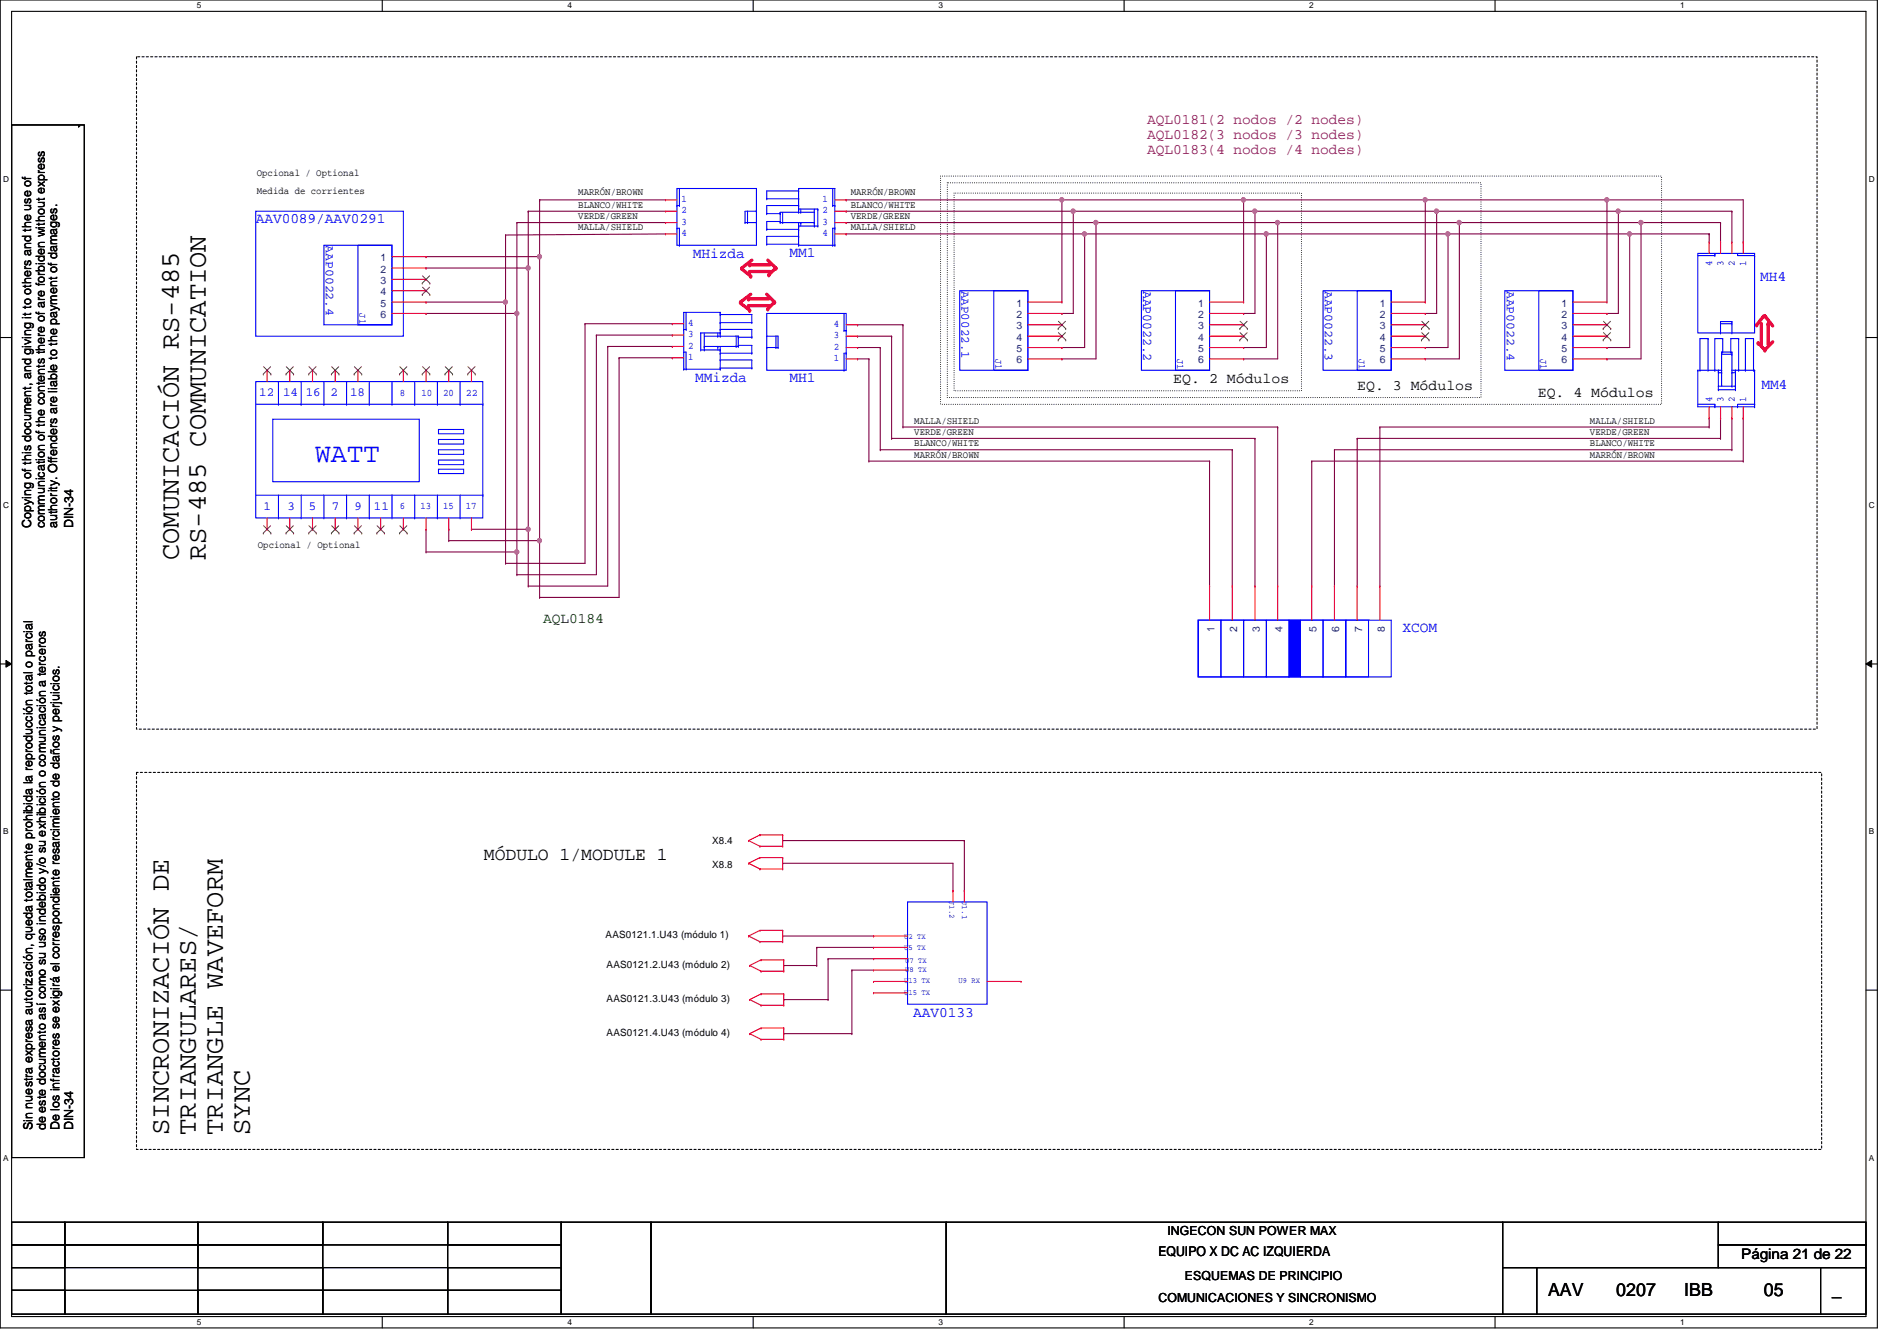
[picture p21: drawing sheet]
<svg xmlns="http://www.w3.org/2000/svg" width="297mm" height="210mm" viewBox="0 0 297 210" stroke-linecap="round" stroke-linejoin="round" font-family="sans-serif">
<defs><g id="words">
<text font-size="4.2" fill="#00f" x="49.3" y="72.4">WATT</text>
<g font-size="4.2">
<text x="28" y="87.7" transform="rotate(-90 28 87.7)">COMUNICACIÓN RS-485</text>
<text x="32.2" y="87.7" transform="rotate(-90 32.2 87.7)">RS-485 COMMUNICATION</text>
<text x="26.4" y="177.6" transform="rotate(-90 26.4 177.6)">SINCRONIZACIÓN DE</text>
<text x="30.6" y="177.6" transform="rotate(-90 30.6 177.6)">TRIANGULARES/</text>
<text x="34.9" y="177.6" transform="rotate(-90 34.9 177.6)">TRIANGLE WAVEFORM</text>
<text x="39.1" y="177.6" transform="rotate(-90 39.1 177.6)">SYNC</text>
</g>
<g font-size="2.8">
<text x="75.8" y="134.5">MÓDULO 1/MODULE 1</text>
<text x="242.4" y="202.9">AAV</text>
<text x="253.1" y="202.9">0207</text>
<text x="263.7" y="202.9">IBB</text>
<text x="276.2" y="202.9">05</text>
<text x="286.8" y="202.9">_</text>
</g>
<g font-size="2.3" fill="#800080">
<text x="179.6" y="19.5">AQL0181(2 nodos /2 nodes)</text>
<text x="179.6" y="21.8">AQL0182(3 nodos /3 nodes)</text>
<text x="179.6" y="24">AQL0183(4 nodos /4 nodes)</text>
</g>
<g font-size="2.3" fill="#00f">
<text x="40" y="34.9">AAV0089/AAV0291</text>
<text x="108.5" y="40.4">MHizda</text>
<text x="123.6" y="40.3">MM1</text>
<text x="275.6" y="44">MH4</text>
<text x="108.8" y="59.8">MMizda</text>
<text x="123.6" y="59.8">MH1</text>
<text x="275.8" y="60.9">MM4</text>
<text x="219.6" y="98.9">XCOM</text>
<text x="143" y="159.2">AAV0133</text>
</g>
<g font-size="2.3">
<text x="183.7" y="60">EQ. 2 Módulos</text>
<text x="212.5" y="61.1">EQ. 3 Módulos</text>
<text x="240.8" y="62.1">EQ. 4 Módulos</text>
<text x="272.6" y="197.1">Página 21 de 22</text>
</g>
<text font-size="2.3" fill="#004000" x="85" y="97.5">AQL0184</text>
<text font-size="2.1" fill="#00f" x="179" y="45.5" transform="rotate(90 179 45.5)">AAP0022.2</text>
<text font-size="2.1" x="181.4" y="196.6">EQUIPO X DC AC IZQUIERDA</text>
<g font-size="1.9" fill="#00f">
<text x="51" y="38.4" transform="rotate(90 51 38.4)">AAP0022.4</text>
<text x="150.6" y="45.5" transform="rotate(90 150.6 45.5)">AAP0022.1</text>
<text x="207.5" y="45.5" transform="rotate(90 207.5 45.5)">AAP0022.3</text>
<text x="235.9" y="45.5" transform="rotate(90 235.9 45.5)">AAP0022.4</text>
<text x="40.6" y="62">12</text>
<text x="44.3" y="62">14</text>
<text x="47.9" y="62">16</text>
<text x="51.8" y="62">2</text>
<text x="54.8" y="62">18</text>
<text x="41.3" y="79.8">1</text>
<text x="45" y="79.8">3</text>
<text x="48.4" y="79.8">5</text>
<text x="51.9" y="79.8">7</text>
<text x="55.5" y="79.8">9</text>
<text x="58.5" y="79.8">11</text>
</g>
<g font-size="1.9">
<text x="4.9" y="82.7" transform="rotate(-90 4.9 82.7)">Copying of this document, and giving it to others and the use of</text>
<text x="7" y="82.7" transform="rotate(-90 7 82.7)">communication of the contents there of are forbiden without express</text>
<text x="9" y="82.7" transform="rotate(-90 9 82.7)">authority. Offenders are liable to the payment of damages.</text>
<text x="11.5" y="82.7" transform="rotate(-90 11.5 82.7)">DIN-34</text>
<text x="5.1" y="176.9" transform="rotate(-90 5.1 176.9)">Sin nuestra expresa autorización, queda totalmente prohibida la reproducción total o parcial</text>
<text x="7.2" y="176.9" transform="rotate(-90 7.2 176.9)">de este documento así como su uso indebido y/o su exhibición o comunicación a terceros</text>
<text x="9.3" y="176.9" transform="rotate(-90 9.3 176.9)">De los infractores se exigirá el correspondiente resarcimiento de daños y perjuicios.</text>
<text x="11.5" y="176.9" transform="rotate(-90 11.5 176.9)">DIN-34</text>
<text x="182.8" y="193.3">INGECON SUN POWER MAX</text>
<text x="181.4" y="203.8">COMUNICACIONES Y SINCRONISMO</text>
<text x="185.5" y="200.4">ESQUEMAS DE PRINCIPIO</text>
</g>
<g font-size="1.6">
<text x="40.2" y="27.6">Opcional / Optional</text>
<text x="40.2" y="30.4">Medida de corrientes</text>
<text x="90.5" y="32.5">BLANCO/WHITE</text>
<text x="90.5" y="34.3">VERDE/GREEN</text>
<text x="90.5" y="30.6">MARRÓN/BROWN</text>
<text x="133.2" y="32.5">BLANCO/WHITE</text>
<text x="133.2" y="34.3">VERDE/GREEN</text>
<text x="133.2" y="30.6">MARRÓN/BROWN</text>
<text x="90.5" y="36.1">MALLA/SHIELD</text>
<text x="133.2" y="36.1">MALLA/SHIELD</text>
<text x="143.2" y="66.3">MALLA/SHIELD</text>
<text x="143.2" y="69.8">BLANCO/WHITE</text>
<text x="143.2" y="68.1">VERDE/GREEN</text>
<text x="143.2" y="71.6">MARRÓN/BROWN</text>
<text x="249" y="66.3">MALLA/SHIELD</text>
<text x="249" y="69.8">BLANCO/WHITE</text>
<text x="249" y="68.1">VERDE/GREEN</text>
<text x="249" y="71.6">MARRÓN/BROWN</text>
<text x="40.4" y="85.9">Opcional / Optional</text>
<text x="111.5" y="132.1">X8.4</text>
<text x="111.5" y="135.8">X8.8</text>
<text x="94.8" y="146.9">AAS0121.1.U43 (módulo 1)</text>
<text x="95" y="151.5">AAS0121.2.U43 (módulo 2)</text>
<text x="95" y="156.8">AAS0121.3.U43 (módulo 3)</text>
<text x="95" y="162.2">AAS0121.4.U43 (módulo 4)</text>
</g>
<g font-size="1.6" fill="#00f">
<text x="106.7" y="33.4">2</text>
<text x="106.7" y="35.2">3</text>
<text x="106.7" y="31.6">1</text>
<text x="128.8" y="33.4">2</text>
<text x="128.8" y="35.2">3</text>
<text x="128.8" y="31.6">1</text>
<text x="106.7" y="37">4</text>
<text x="128.8" y="37">4</text>
<text x="268.1" y="41.6" transform="rotate(-90 268.1 41.6)">4</text>
<text x="269.9" y="41.6" transform="rotate(-90 269.9 41.6)">3</text>
<text x="271.6" y="41.6" transform="rotate(-90 271.6 41.6)">2</text>
<text x="273.4" y="41.6" transform="rotate(-90 273.4 41.6)">1</text>
<text x="56.3" y="49.1" transform="rotate(90 56.3 49.1)">J1</text>
<text x="107.8" y="52.8">3</text>
<text x="107.8" y="51">4</text>
<text x="130.6" y="53">3</text>
<text x="130.6" y="51.2">4</text>
<text x="107.8" y="54.6">2</text>
<text x="107.8" y="56.3">1</text>
<text x="130.6" y="54.7">2</text>
<text x="130.6" y="56.5">1</text>
<text x="155.9" y="56.2" transform="rotate(90 155.9 56.2)">J1</text>
<text x="184.3" y="56.2" transform="rotate(90 184.3 56.2)">J1</text>
<text x="212.8" y="56.2" transform="rotate(90 212.8 56.2)">J1</text>
<text x="241.2" y="56.2" transform="rotate(90 241.2 56.2)">J1</text>
<text x="62.6" y="62">8</text>
<text x="66" y="62">10</text>
<text x="69.4" y="62">20</text>
<text x="72.9" y="62">22</text>
<text x="268.1" y="62.9" transform="rotate(-90 268.1 62.9)">4</text>
<text x="269.9" y="62.9" transform="rotate(-90 269.9 62.9)">3</text>
<text x="271.6" y="62.9" transform="rotate(-90 271.6 62.9)">2</text>
<text x="273.4" y="62.9" transform="rotate(-90 273.4 62.9)">1</text>
<text x="62.6" y="79.6">6</text>
<text x="65.8" y="79.6">13</text>
<text x="69.4" y="79.6">15</text>
<text x="72.9" y="79.6">17</text>
</g>
<g font-size="1.6" fill="#004080">
<text x="59.6" y="40.9">1</text>
<text x="59.6" y="42.7">2</text>
<text x="59.6" y="46.2">4</text>
<text x="59.6" y="44.4">3</text>
<text x="59.6" y="48">5</text>
<text x="59.6" y="49.8">6</text>
<text x="159.2" y="48">1</text>
<text x="159.2" y="49.8">2</text>
<text x="159.2" y="53.3">4</text>
<text x="159.2" y="51.6">3</text>
<text x="187.6" y="48">1</text>
<text x="187.6" y="49.8">2</text>
<text x="187.6" y="53.3">4</text>
<text x="187.6" y="51.6">3</text>
<text x="216.1" y="48">1</text>
<text x="216.1" y="49.8">2</text>
<text x="216.1" y="53.3">4</text>
<text x="216.1" y="51.6">3</text>
<text x="244.5" y="48">1</text>
<text x="244.5" y="49.8">2</text>
<text x="244.5" y="53.3">4</text>
<text x="244.5" y="51.6">3</text>
<text x="159.2" y="55.1">5</text>
<text x="159.2" y="56.9">6</text>
<text x="187.6" y="55.1">5</text>
<text x="187.6" y="56.9">6</text>
<text x="216.1" y="55.1">5</text>
<text x="216.1" y="56.9">6</text>
<text x="244.5" y="55.1">5</text>
<text x="244.5" y="56.9">6</text>
<text x="190.2" y="98.8" transform="rotate(-90 190.2 98.8)">1</text>
<text x="193.7" y="98.8" transform="rotate(-90 193.7 98.8)">2</text>
<text x="197.3" y="98.8" transform="rotate(-90 197.3 98.8)">3</text>
<text x="200.8" y="98.8" transform="rotate(-90 200.8 98.8)">4</text>
<text x="206.2" y="98.8" transform="rotate(-90 206.2 98.8)">5</text>
<text x="209.7" y="98.8" transform="rotate(-90 209.7 98.8)">6</text>
<text x="213.3" y="98.8" transform="rotate(-90 213.3 98.8)">7</text>
<text x="216.8" y="98.8" transform="rotate(-90 216.8 98.8)">8</text>
</g>
<g font-size="1.3">
<text x="30.8" y="1.3">5</text>
<text x="88.9" y="1.3">4</text>
<text x="146.9" y="1.3">3</text>
<text x="205" y="1.3">2</text>
<text x="263.1" y="1.3">1</text>
<text x=".5" y="28.4">D</text>
<text x="292.6" y="28.4">D</text>
<text x=".5" y="79.5">C</text>
<text x="292.6" y="79.5">C</text>
<text x=".5" y="130.6">B</text>
<text x="292.6" y="130.6">B</text>
<text x=".5" y="181.7">A</text>
<text x="292.6" y="181.7">A</text>
<text x="30.8" y="207.4">5</text>
<text x="88.9" y="207.4">4</text>
<text x="146.9" y="207.4">3</text>
<text x="205" y="207.4">2</text>
<text x="263.1" y="207.4">1</text>
</g>
<g font-size="1.2" fill="#00f">
<text x="148.7" y="141" transform="rotate(90 148.7 141)">J1.2</text>
<text x="150.7" y="141" transform="rotate(90 150.7 141)">J1.1</text>
<text x="141.6" y="147">U2 TX</text>
<text x="141.6" y="148.8">U5 TX</text>
<text x="141.6" y="153.9">U13 TX</text>
<text x="141.6" y="155.7">U15 TX</text>
<text x="141.7" y="150.7">U7 TX</text>
<text x="141.7" y="152.1">U8 TX</text>
<text x="150.1" y="153.9">U9 RX</text>
</g>
</g></defs>
<path d="M0 0h294v207.9h-294zM1.8 1.8h290.4v204.3h-290.4z" fill="none" stroke="#000" stroke-width=".17"/>
<g fill="#fff">
<path d="M30.8 .2h.7v1.4h-.7z"/>
<path d="M30.8 206.2h.7v1.4h-.7z"/>
</g>
<path d="M59.9 0v1.8M59.9 206.1v1.8" fill="none" stroke="#000" stroke-width=".17"/>
<g fill="#fff">
<path d="M88.9 .2h.6v1.4h-.6z"/>
<path d="M88.9 206.2h.6v1.4h-.6z"/>
</g>
<path d="M117.9 0v1.8M117.9 206.1v1.8" fill="none" stroke="#000" stroke-width=".17"/>
<g fill="#fff">
<path d="M146.9 .2h.7v1.4h-.7z"/>
<path d="M146.9 206.2h.7v1.4h-.7z"/>
</g>
<path d="M176 0v1.8M176 206.1v1.8" fill="none" stroke="#000" stroke-width=".17"/>
<g fill="#fff">
<path d="M205 .2h.7v1.4h-.7z"/>
<path d="M205 206.2h.7v1.4h-.7z"/>
</g>
<path d="M234.1 0v1.8M234.1 206.1v1.8" fill="none" stroke="#000" stroke-width=".17"/>
<g fill="#fff">
<path d="M263.1 .2h.7v1.4h-.7z"/>
<path d="M263.1 206.2h.7v1.4h-.7z"/>
<path d="M.5 27.3h.9v1.4h-.9z"/>
<path d="M292.6 27.3h.9v1.4h-.9z"/>
<path d="M.5 78.4h.9v1.4h-.9z"/>
<path d="M292.6 78.4h.9v1.4h-.9z"/>
</g>
<path d="M0 52.8h1.8M292.2 52.8h1.8" fill="none" stroke="#000" stroke-width=".17"/>
<g fill="#fff">
<path d="M.5 129.5h.8v1.4h-.8z"/>
<path d="M292.6 129.5h.9v1.4h-.9z"/>
</g>
<path d="M0 103.9h1.8M292.2 103.9h1.8" fill="none" stroke="#000" stroke-width=".17"/>
<path d="M.9 103.4l.9 .5-.9 .5zM292.2 103.9l.9-.5v1z" fill="#000"/>
<path d="M.9 103.4l.9 .5-.9 .5zM292.2 103.9l.9-.5v1z" fill="none" stroke="#000" stroke-width=".16"/>
<g fill="#fff">
<path d="M.5 180.5h.8v1.4h-.8z"/>
<path d="M292.6 180.5h.9v1.4h-.9z"/>
</g>
<path d="M0 155h1.8M292.2 155h1.8" fill="none" stroke="#000" stroke-width=".17"/>
<path d="M21.4 8.9h263.1v105.2h-263.1zM21.4 120.9h263.8v59h-263.8z" fill="none" stroke="#000" stroke-width=".17" stroke-dasharray=".3 .3"/>
<path d="M147.3 27.6h112.9v35.7h-112.9zM148.3 28.6h83.6v33.6h-83.6zM149.4 30.2h54.4v31h-54.4z" fill="none" stroke="#000" stroke-width=".17" stroke-dasharray="0 .3"/>
<path d="M40 33.1h23.2v19.5h-23.2z" fill="none" stroke="#00f" stroke-width=".17"/>
<path d="M276.9 50.7v3.2" fill="none" stroke="#f00" stroke-width=".51"/>
<circle cx="276.9" cy="50.7" r=".25" fill="#f00"/>
<path d="M275.3 53.7l1 1.1" fill="none" stroke="#f00" stroke-width=".51"/>
<circle cx="275.3" cy="53.7" r=".25" fill="#f00"/>
<path d="M276.3 49.4l1.3 1.6" fill="none" stroke="#f00" stroke-width=".51"/>
<circle cx="276.3" cy="49.4" r=".25" fill="#f00"/>
<path d="M276.2 49.4l-1.1 1.4" fill="none" stroke="#f00" stroke-width=".51"/>
<circle cx="275.1" cy="50.8" r=".25" fill="#f00"/>
<path d="M277.6 53.5l-1.3 1.3" fill="none" stroke="#f00" stroke-width=".51"/>
<circle cx="276.3" cy="54.8" r=".25" fill="#f00"/>
<path d="M275.8 50.7v3.2" fill="none" stroke="#f00" stroke-width=".51"/>
<circle cx="275.8" cy="50.7" r=".25" fill="#f00"/>
<path d="M117.2 46.8h3.2" fill="none" stroke="#f00" stroke-width=".51"/>
<circle cx="117.2" cy="46.8" r=".25" fill="#f00"/>
<path d="M121.3 47.3l-1.1 1" fill="none" stroke="#f00" stroke-width=".51"/>
<circle cx="120.2" cy="48.3" r=".25" fill="#f00"/>
<path d="M117.6 46.1l-1.7 1.2" fill="none" stroke="#f00" stroke-width=".51"/>
<circle cx="115.9" cy="47.3" r=".25" fill="#f00"/>
<path d="M115.9 47.5l1.5 1.1" fill="none" stroke="#f00" stroke-width=".51"/>
<circle cx="117.4" cy="48.6" r=".25" fill="#f00"/>
<path d="M120.1 46.1l1.2 1.2" fill="none" stroke="#f00" stroke-width=".51"/>
<circle cx="121.3" cy="47.3" r=".25" fill="#f00"/>
<path d="M117.2 47.8h3.2" fill="none" stroke="#f00" stroke-width=".51"/>
<circle cx="117.2" cy="47.8" r=".25" fill="#f00"/>
<path d="M117.4 41.4h3.2" fill="none" stroke="#f00" stroke-width=".51"/>
<circle cx="117.4" cy="41.4" r=".25" fill="#f00"/>
<path d="M121.5 42l-1.1 1" fill="none" stroke="#f00" stroke-width=".51"/>
<circle cx="120.4" cy="43" r=".25" fill="#f00"/>
<path d="M117.7 40.7l-1.5 1.3" fill="none" stroke="#f00" stroke-width=".51"/>
<circle cx="116.2" cy="42" r=".25" fill="#f00"/>
<path d="M116.2 42.1l1.4 1.1" fill="none" stroke="#f00" stroke-width=".51"/>
<circle cx="117.6" cy="43.2" r=".25" fill="#f00"/>
<path d="M120.2 40.7l1.3 1.3" fill="none" stroke="#f00" stroke-width=".51"/>
<circle cx="121.5" cy="42" r=".25" fill="#f00"/>
<path d="M117.4 42.5h3.2" fill="none" stroke="#f00" stroke-width=".51"/>
<circle cx="117.4" cy="42.5" r=".25" fill="#f00"/>
<g fill="none" stroke="#800040" stroke-width=".17">
<path d="M253.4 33.1h.1M253.4 33.1h17.8M136.1 72.2h.1M136.1 72.2h53.3M137.8 70.4h.1M137.8 70.4h55.2M139.6 68.6h.1M139.6 68.6h56.9M141.4 66.8h.1M141.4 66.8h58.7M189.4 72.2h.1M189.4 72.2v19.5"/>
<path d="M193 70.4h.1M193 70.4v21.3M196.5 68.6h.1M196.5 68.6v23.1M200.1 66.8h.1M200.1 66.8v24.9M205.4 72.2h.1M205.4 72.2h67.6M205.4 72.2v19.5M209 70.4h.1M209 70.4h62.2M209 70.4v21.3"/>
<path d="M212.5 68.6h.1M212.5 68.6h56.9M212.5 68.6v23.1M216.1 66.8h.1M216.1 66.8h51.5M216.1 66.8v24.9M267.6 66.8h.1M269.4 68.6h.1M271.2 70.4h.1M273 72.2h.1M122.6 131.6h.1M122.6 135.1h.1"/>
<path d="M122.6 131.6h28.4M122.6 135.1h26.6v4.3M149.2 139.4h.1M151 131.6h.1M151 131.6v7.8M122.6 146.5h.1M122.6 146.5h14.2M122.7 151.1h.1M122.7 156.5h.1M122.7 151.1h5.2M122.7 156.5h7M127.9 148.3h.1"/>
<path d="M127.9 151.1h.1M127.9 148.3h8.9M127.9 148.3v2.8M129.7 150.1h.1M129.7 156.5h.1M129.7 150.1h7.1M129.7 150.1v6.4M133.4 151.8h.1M133.4 151.8h3.4M133.4 151.8v10M122.7 161.8h.1M122.7 161.8h10.7"/>
<path d="M133.4 161.8h.1"/>
</g>
<circle cx="253.4" cy="33.1" r=".33" fill="#f0f"/>
<circle cx="253.4" cy="33.1" r=".33" fill="none" stroke="#f0f" stroke-width=".17"/>
<path d="M251.6 31.3h.1M251.6 31.3h21.4" fill="none" stroke="#800040" stroke-width=".17"/>
<circle cx="251.6" cy="31.3" r=".33" fill="#f0f"/>
<circle cx="251.6" cy="31.3" r=".33" fill="none" stroke="#f0f" stroke-width=".17"/>
<g fill="none" stroke="#800040" stroke-width=".17">
<path d="M79.2 47.3h.1M79.2 47.3v40.9M82.7 42h.1M82.7 42v40.8M134.3 50.8h.1M134.3 52.6h.1M134.3 54.4h.1M134.3 56.2h.1M134.3 50.8h7.1M134.3 52.6h5.3M134.3 54.4h3.5M134.3 56.2h1.8"/>
<path d="M136.1 56.2h.1M136.1 56.2v16M137.8 54.4h.1M137.8 54.4v16M139.6 52.6h.1M139.6 52.6v16M141.4 50.8h.1M141.4 50.8v16"/>
</g>
<circle cx="82.7" cy="82.8" r=".33" fill="#f0f"/>
<circle cx="82.7" cy="82.8" r=".33" fill="none" stroke="#f0f" stroke-width=".17"/>
<circle cx="82.7" cy="41.9" r=".33" fill="#f0f"/>
<circle cx="82.7" cy="41.9" r=".33" fill="none" stroke="#f0f" stroke-width=".17"/>
<path d="M80.9 49.1h.1M80.9 49.1v37.3" fill="none" stroke="#800040" stroke-width=".17"/>
<circle cx="80.9" cy="86.4" r=".33" fill="#f0f"/>
<circle cx="80.9" cy="86.4" r=".33" fill="none" stroke="#f0f" stroke-width=".17"/>
<circle cx="80.9" cy="49.1" r=".33" fill="#f0f"/>
<circle cx="80.9" cy="49.1" r=".33" fill="none" stroke="#f0f" stroke-width=".17"/>
<path d="M84.5 40.2h.1M84.5 40.2v44.4" fill="none" stroke="#800040" stroke-width=".17"/>
<circle cx="84.5" cy="84.6" r=".33" fill="#f0f"/>
<circle cx="84.5" cy="84.6" r=".33" fill="none" stroke="#f0f" stroke-width=".17"/>
<circle cx="84.5" cy="40.2" r=".33" fill="#f0f"/>
<circle cx="84.5" cy="40.2" r=".33" fill="none" stroke="#f0f" stroke-width=".17"/>
<g fill="none" stroke="#800040" stroke-width=".17">
<path d="M66.7 40.2h.1M66.7 42h.1M66.7 47.3h.1M66.7 40.2h17.8M66.7 42h16M66.7 47.3h12.5M66.7 82.8h.1M66.7 86.4h.1M66.7 82.8v3.6M66.7 86.4h14.2M70.3 82.8h.1M70.3 84.6h.1"/>
<path d="M70.3 82.8v1.8M70.3 84.6h14.2M73.8 82.8h.1M73.8 82.8h8.9"/>
</g>
<circle cx="79.1" cy="47.3" r=".33" fill="#f0f"/>
<circle cx="79.1" cy="47.3" r=".33" fill="none" stroke="#f0f" stroke-width=".17"/>
<g fill="none" stroke="#800040" stroke-width=".17">
<path d="M82.7 33.1h.1M82.7 33.1v8.9M84.5 31.3h.1M84.5 31.3v8.9M169.8 36.6h28.5M198.3 36.6h.1M66.7 49.1h.1M66.7 49.1h14.2M91.6 50.7h13.7M93.4 52.5h11.9M95.2 54.2h10.1M96.9 56h8.4"/>
<path d="M105.3 50.7h.1M105.3 52.5h.1M105.3 54.2h.1M105.3 56h.1M79.2 88.2h.1M79.2 88.2h12.4M80.9 86.4h.1M80.9 90h.1M80.9 86.4v3.6M80.9 90h12.5M82.7 82.8h.1M82.7 91.7h.1"/>
<path d="M82.7 82.8v8.9M82.7 91.7h12.5M84.5 84.6h.1M84.5 93.5h.1M84.5 84.6v8.9M84.5 93.5h12.4"/>
</g>
<circle cx="169.8" cy="36.6" r=".33" fill="#f0f"/>
<circle cx="169.8" cy="36.6" r=".33" fill="none" stroke="#f0f" stroke-width=".17"/>
<circle cx="198.2" cy="36.6" r=".33" fill="#f0f"/>
<circle cx="198.2" cy="36.6" r=".33" fill="none" stroke="#f0f" stroke-width=".17"/>
<g fill="none" stroke="#800040" stroke-width=".17">
<path d="M79.2 36.8h.1M80.9 34.8h.1M80.9 34.8h23.3M80.9 34.8v14.3M82.7 33.1h.1M82.7 33.1h21.5M84.5 31.3h.1M84.5 31.3h19.7M104.2 36.6l-25 .2M132.5 31.3h.1M132.5 34.8h.1M132.5 36.6h.1"/>
<path d="M132.5 33.1h.1M132.5 34.8h39.1M132.5 33.1h35.6M132.5 31.3h33.8M132.5 36.6h37.3M166.3 31.3h.1M166.3 31.3v16M168.1 33.1h.1M168.1 33.1v16h-1.8M169.8 36.6h.1M169.8 36.6v17.8h-3.5M171.6 34.8h.1"/>
<path d="M171.6 34.8v21.4h-5.3M194.7 31.3h.1M194.7 31.3v16M196.5 33.1h.1M196.5 33.1v16h-1.8M198.3 36.6h.1M198.3 36.6v17.8h-3.6M198.3 36.6h28.4M200.1 34.8h.1M200.1 34.8v21.4h-5.4M226.7 36.6h.1M80.9 49.1h.1"/>
<path d="M91.6 50.7h.1M91.6 50.7v37.5M93.4 52.5h.1M93.4 52.5v37.5M95.2 54.2h.1M95.2 54.2v37.5M96.9 56h.1M96.9 56v37.5M166.3 49.1h.1M166.3 54.4h.1M166.3 56.2h.1M194.7 49.1h.1"/>
<path d="M194.7 54.4h.1M194.7 56.2h.1"/>
</g>
<circle cx="226.7" cy="36.6" r=".33" fill="#f0f"/>
<circle cx="226.7" cy="36.6" r=".33" fill="none" stroke="#f0f" stroke-width=".17"/>
<path d="M168.1 33.1h.1M168.1 33.1h28.4" fill="none" stroke="#800040" stroke-width=".17"/>
<circle cx="168" cy="33.1" r=".33" fill="#f0f"/>
<circle cx="168" cy="33.1" r=".33" fill="none" stroke="#f0f" stroke-width=".17"/>
<path d="M171.6 34.8h.1M171.6 34.8h28.5" fill="none" stroke="#800040" stroke-width=".17"/>
<circle cx="171.6" cy="34.8" r=".33" fill="#f0f"/>
<circle cx="171.6" cy="34.8" r=".33" fill="none" stroke="#f0f" stroke-width=".17"/>
<path d="M166.3 31.3h.1M166.3 31.3h28.4" fill="none" stroke="#800040" stroke-width=".17"/>
<circle cx="166.2" cy="31.3" r=".33" fill="#f0f"/>
<circle cx="166.2" cy="31.3" r=".33" fill="none" stroke="#f0f" stroke-width=".17"/>
<g fill="none" stroke="#800040" stroke-width=".17">
<path d="M200.1 34.8h.1M200.1 34.8h28.4M223.2 31.3h.1M223.2 31.3v16M225 33.1h.1M225 33.1v16h-1.8M226.7 36.6h.1M226.7 36.6v17.8h-3.5M228.5 34.8h.1M228.5 34.8v21.4h-5.3M223.2 49.1h.1M223.2 54.4h.1"/>
<path d="M223.2 56.2h.1"/>
</g>
<circle cx="200" cy="34.8" r=".33" fill="#f0f"/>
<circle cx="200" cy="34.8" r=".33" fill="none" stroke="#f0f" stroke-width=".17"/>
<path d="M226.7 36.6h28.5M255.2 36.6h.1" fill="none" stroke="#800040" stroke-width=".17"/>
<circle cx="255.1" cy="36.6" r=".33" fill="#f0f"/>
<circle cx="255.1" cy="36.6" r=".33" fill="none" stroke="#f0f" stroke-width=".17"/>
<path d="M196.5 33.1h.1M196.5 33.1h28.5" fill="none" stroke="#800040" stroke-width=".17"/>
<circle cx="196.5" cy="33.1" r=".33" fill="#f0f"/>
<circle cx="196.5" cy="33.1" r=".33" fill="none" stroke="#f0f" stroke-width=".17"/>
<path d="M194.7 31.3h.1M194.7 31.3h28.5" fill="none" stroke="#800040" stroke-width=".17"/>
<circle cx="194.7" cy="31.3" r=".33" fill="#f0f"/>
<circle cx="194.7" cy="31.3" r=".33" fill="none" stroke="#f0f" stroke-width=".17"/>
<g fill="none" stroke="#800040" stroke-width=".17">
<path d="M225 33.1h.1M225 33.1h28.4M251.6 31.3h.1M251.6 31.3v16M253.4 33.1h.1M253.4 33.1v16h-1.8M255.2 36.6h.1M255.2 36.6v17.8h-3.6M257 34.8h.1M257 34.8v21.4h-5.4M251.6 49.1h.1M251.6 54.4h.1"/>
<path d="M251.6 56.2h.1"/>
</g>
<circle cx="224.9" cy="33.1" r=".33" fill="#f0f"/>
<circle cx="224.9" cy="33.1" r=".33" fill="none" stroke="#f0f" stroke-width=".17"/>
<path d="M228.5 34.8h.1M228.5 34.8h28.5" fill="none" stroke="#800040" stroke-width=".17"/>
<circle cx="228.5" cy="34.8" r=".33" fill="#f0f"/>
<circle cx="228.5" cy="34.8" r=".33" fill="none" stroke="#f0f" stroke-width=".17"/>
<path d="M223.2 31.3h.1M223.2 31.3h28.4M255.2 36.6h12.4M267.6 36.6h.1" fill="none" stroke="#800040" stroke-width=".17"/>
<circle cx="223.1" cy="31.3" r=".33" fill="#f0f"/>
<circle cx="223.1" cy="31.3" r=".33" fill="none" stroke="#f0f" stroke-width=".17"/>
<g fill="none" stroke="#800040" stroke-width=".17">
<path d="M257 34.8h.1M257 34.8h12.4M267.6 36.6h.1M267.6 36.6v1.3M269.4 34.8h.1M269.4 34.8v3.1M271.2 33.1h.1M271.2 33.1v4.8M267.6 65.4h.1M267.6 65.4v1.4M269.4 65.4h.1M269.4 65.4v3.2"/>
<path d="M271.2 65.4h.1M271.2 65.4v5M273 65.4h.1M273 65.4v6.8"/>
</g>
<circle cx="256.9" cy="34.8" r=".33" fill="#f0f"/>
<circle cx="256.9" cy="34.8" r=".33" fill="none" stroke="#f0f" stroke-width=".17"/>
<path d="M79.2 36.8h.1M79.2 36.8v10.5M273 37.9h.1M273 31.3v6.6" fill="none" stroke="#800040" stroke-width=".17"/>
<g fill="none" stroke="#f00" stroke-width=".17">
<path d="M104.2 31.3h.1M104.2 33.1h.1M104.2 34.8h.1M104.2 36.6h.1M104.2 31.3h1.8M104.2 33.1h1.8M104.2 34.8h1.8M104.2 36.6h1.8M61.4 47.3h5.3M61.4 49.1h5.3M61.4 40.2h5.3M61.4 42h5.3"/>
<path d="M61.4 45.5h5.3M61.4 43.7h5.3M66.7 40.2h.1M66.7 42h.1M66.7 47.3h.1M66.7 49.1h.1M66.7 45.5h.1M66.7 43.7h.1M132.5 54.4h1.8M132.5 56.2h1.8M132.5 52.6h1.8M132.5 50.8h1.8"/>
<path d="M134.3 50.8h.1M134.3 52.6h.1M134.3 54.4h.1M134.3 56.2h.1M189.4 47.3h5.3M189.4 49.1h5.3M189.4 54.4h5.3M189.4 56.2h5.3M189.4 52.6h5.3M189.4 50.8h5.3M194.7 47.3h.1M194.7 49.1h.1"/>
<path d="M194.7 54.4h.1M194.7 56.2h.1M194.7 52.6h.1M194.7 50.8h.1M246.3 47.3h5.3M246.3 49.1h5.3M246.3 54.4h5.3M246.3 56.2h5.3M246.3 52.6h5.3M246.3 50.8h5.3M251.6 47.3h.1M251.6 49.1h.1"/>
<path d="M251.6 54.4h.1M251.6 56.2h.1M251.6 52.6h.1M251.6 50.8h.1M117.2 131.6h.1M117.2 135.1h.1M117.2 131.6l1.8 .9M117.2 135.1l1.8 .9M119 130.7h.1M119 132.5h.1M119 134.2h.1M119 136h.1"/>
<path d="M119 130.7l-1.8 .9M119 130.7h3.6M119 132.5h3.6M119 134.2l-1.8 .9M119 134.2h3.6M119 136h3.6M122.6 130.7h.1M122.6 132.5h.1M122.6 134.2h.1M122.6 136h.1M122.6 130.7v1.8M122.6 134.2v1.8"/>
<path d="M117.2 146.5h.1M117.2 146.5l1.8 .9M117.4 151.1h.1M117.4 156.5h.1M117.4 151.1l1.8 .9M117.4 156.5l1.8 .9M119 145.6h.1M119 147.4h.1M119 145.6l-1.8 .9M119 145.6h3.6M119 147.4h3.6M119.2 150.2h.1"/>
<path d="M119.2 152h.1M119.2 155.6h.1M119.2 157.4h.1M119.2 150.2l-1.8 .9M119.2 150.2h3.5M119.2 152h3.5M119.2 155.6l-1.8 .9M119.2 155.6h3.5M119.2 157.4h3.5M122.6 145.6h.1M122.6 147.4h.1M122.6 145.6v1.8"/>
<path d="M122.7 150.2h.1M122.7 152h.1M122.7 155.6h.1M122.7 157.4h.1M122.7 150.2v1.8M122.7 155.6v1.8M117.4 161.8h.1M117.4 161.8l1.8 .9M119.2 160.9h.1M119.2 162.7h.1M119.2 160.9l-1.8 .9M119.2 160.9h3.5"/>
<path d="M119.2 162.7h3.5M122.7 160.9h.1M122.7 162.7h.1M122.7 160.9v1.8"/>
</g>
<g fill="none" stroke="#000" stroke-width=".17">
<path d="M1.8 19.6h11.4v161.6h-11.4zM12.3 19.7h.1M12.3 19.7h.2M1.8 191.3h8.4v3.6h-8.4zM1.8 194.9h8.4v3.5h-8.4zM1.8 198.4h8.4v3.6h-8.4zM10.2 191.3h20.8v3.6h-20.8zM10.2 194.9h20.8v3.5h-20.8zM31 198.4h19.5v3.6h-19.5zM31 194.9h19.5v3.5h-19.5zM31 191.3h19.5v3.6h-19.5zM50.5 198.4h19.6v3.6h-19.6z"/>
<path d="M50.5 191.3h19.6v3.6h-19.6zM70.1 191.3h17.8v3.6h-17.8zM70.1 194.9h17.8v3.5h-17.8zM70.1 198.4h17.8v3.6h-17.8zM87.9 191.3h14v14.4h-14zM101.9 191.3h46.3v14.4h-46.3zM148.2 191.3h87.1v14.4h-87.1zM235.3 198.4h5.3v7.3h-5.3zM235.3 191.3h33.8v7.1h-33.8zM240.6 198.4h44.5v7.3h-44.5zM269.1 194.9h23.1v3.5h-23.1zM269.1 191.3h23.1v3.6h-23.1z"/>
<path d="M285.1 198.4h7.1v7.3h-7.1zM1.8 202h8.4v3.7h-8.4zM10.2 202h20.8v3.7h-20.8zM31 202h19.5v3.7h-19.5zM50.5 202h19.6v3.7h-19.6zM70.1 202h17.8v3.7h-17.8z"/>
</g>
<g fill="none" stroke="#00f" stroke-width=".17">
<path d="M50.7 38.4h10.7v12.4h-10.7zM56 38.4h5.4v12.4h-5.4zM106 29.5h12.4v8.9h-12.4zM106 32.2h.1M106 35.7h.1M106 35.7h.4v2.7M106 32.2h.4M106.4 32.2h.1M106.4 38.4h.1M106.4 29.5v2.7M116.7 34.8h.1M116.7 34.8h1.7"/>
<path d="M117 34.8h.1M117 33.1v1.7M118.4 34.8h.1M118.4 33.1h.1M118.4 33.1h-1.7v1.7M120.1 49.1h12.4v8.9h-12.4zM120.1 54.4h.1M120.1 52.6h.1M120.1 52.6h1.7v1.8M120.1 54.4h1.7M121.5 54.4h.1M121.5 52.6v1.8"/>
<path d="M121.8 54.4h.1M132.2 51.7h.1M132.2 58h.1M132.2 49.1v2.6M132.2 51.7h.3M132.5 51.7h.1M132.5 55.3h.1M132.5 55.3h-.3v2.7M178.7 45.5h10.7v12.5h-10.7zM184.1 45.5h5.3v12.5h-5.3zM235.6 45.5h10.7v12.5h-10.7zM241 45.5h5.3v12.5h-5.3z"/>
<path d="M187.6 97.1h30.2v8.9h-30.2zM187.6 97.1h3.6v8.9h-3.6zM191.2 97.1h3.5v8.9h-3.5zM194.7 97.1h3.6v8.9h-3.6zM198.3 97.1h3.5v8.9h-3.5zM203.6 97.1h3.6v8.9h-3.6zM207.2 97.1h3.5v8.9h-3.5zM210.7 97.1h3.6v8.9h-3.6z"/>
</g>
<g fill="none" stroke="#804000" stroke-width=".16">
<path d="M66.1 46.1h.1M66.1 44.3h.1M66.2 45l1.1 1.1M66.2 43.2l1.1 1.1M67.3 45l-1.2 1.1M67.3 43.2l-1.2 1.1M67.3 46.1h.1M67.3 44.3h.1M194.1 53.2h.1M194.1 51.4h.1M194.2 52.1l1.1 1.1M194.2 50.3l1.1 1.1"/>
<path d="M195.3 52.1l-1.2 1.1M195.3 50.3l-1.2 1.1M195.3 53.2h.1M195.3 51.4h.1M251 53.2h.1M251 51.4h.1M251.1 52.1l1.1 1.1M251.1 50.3l1.1 1.1M252.2 52.1l-1.2 1.1M252.2 50.3l-1.2 1.1M252.2 53.2h.1M252.2 51.4h.1"/>
</g>
<path d="M201.8 97.1h1.8v8.9h-1.8z" fill-rule="evenodd" fill="#00f"/>
<g fill="none" stroke="#00f" stroke-width=".17">
<path d="M120.1 31.1h.1M120.1 33.4h.1M120.1 35.9h.1M120.1 38.2h.1M120.1 31.1h4.9M120.1 33.4h2.1M120.1 35.9h4.9M120.1 38.2h4.9M122.2 33.4h.1M122.2 34.7h.1M122.2 33.2h.1M122.2 34.8h.1"/>
<path d="M122.2 34.7h-2.1v1.2M122.2 33.2h5.3M122.2 33.2v1.6M122.2 34.8h5.3M122.6 34.8h.1M122.6 33.2v1.6M125 29.9h.1M125 31.1h.1M125 32.2h.1M125 35.9h.1M125 37h.1M125 38.2h.1"/>
<path d="M125 29.5h.1M125 32.7h.1M125 38.4h.1M125 35.4h.1M125 33.2h.1M125 32.2h-4.9v1.2M125 29.9h-4.9v1.2M125 37h-4.9v1.2M125 29.5h5.7v8.9M125 29.5v3.7M125 34.8v3.6M125 38.4h5.7"/>
<path d="M125 35.4h3.1M125 32.7h3.1M125.4 33.2h.1M125.4 34.8h.1M125.4 32.7v.5M125.4 34.8v.6M127.5 35.4h.1M127.5 34.8h.1M127.5 32.7v2.7M128.1 35.4h.1M128.1 32.7h.1M128.1 32.7v2.7"/>
<path d="M130.4 32.2h.1M130.4 38.4h.1M130.4 29.5v2.7M130.4 32.2h.3M130.7 32.2h.1M130.7 35.7h.1M130.7 38.4h.1M130.7 35.7h-.3v2.7M265.8 39.7h8.9v12.4h-8.9zM268.5 39.7h.1M268.5 39.7v.3M272.1 39.7h.1"/>
<path d="M272.1 39.7v.3h2.6M40 59.7h35.6v21.4h-35.6zM43.6 59.7v3.6M47.2 59.7v3.6M50.7 59.7v3.6M54.3 59.7v3.6M57.8 59.7v3.6M61.4 59.7v3.6M64.9 59.7v3.6M68.5 59.7v3.6M72 59.7v3.6M107.1 51.6h.1"/>
<path d="M107.1 55.1h.1M107.1 57.8h.1M107.1 55.1h.3v2.7M107.1 51.6h.3M107.1 57.8h5.7M107.4 51.6h.1M107.4 57.8h.1M107.4 48.9v2.7M109.7 54.8h.1M109.7 52.1h.1M109.7 54.8h3.1M109.7 52.1v2.7"/>
<path d="M109.7 52.1h3.1M110.3 54.8h.1M110.3 54.2h.1M110.3 52.1v2.7M110.3 52.6h5.3M110.3 54.2h5.3M112.4 52.6h.1M112.4 54.2h.1M112.4 52.1v.5M112.4 54.2v.6M112.8 49.2h.1M112.8 50.5h.1"/>
<path d="M112.8 51.6h.1M112.8 55.3h.1M112.8 56.3h.1M112.8 57.6h.1M112.8 48.9h.1M112.8 52.1h.1M112.8 57.8h.1M112.8 54.8h.1M112.8 52.6h.1M112.8 51.6h4.9v1.2M112.8 49.2h4.9v1.3M112.8 50.5h4.9"/>
<path d="M112.8 56.3h4.9v1.3M112.8 55.3h4.9M112.8 57.6h4.9M112.8 48.9h-5.7v8.9M112.8 48.9v3.7M112.8 54.2v3.6M115.3 54.2h.1M115.3 52.6v1.6M115.6 52.8h.1M115.6 54.1h.1M115.6 52.6h.1M115.6 54.2h.1"/>
<path d="M115.6 54.1h2.1v1.2M115.6 52.8h2.1M115.6 52.6v1.6M117.7 50.5h.1M117.7 52.8h.1M117.7 55.3h.1M117.7 57.6h.1M150.3 45.5h10.6v12.5h-10.6zM155.6 45.5h5.3v12.5h-5.3zM207.2 45.5h10.6v12.5h-10.6zM212.5 45.5h5.3v12.5h-5.3zM265.8 58h.1"/>
<path d="M265.8 58v5.7h8.9M265.8 58h3.8M265.8 40h2.7M266.2 58h.1M267.5 58h.1M267.5 53h.1M267.5 53h-1.3v5M267.5 53v5M268.5 58h.1M268.5 40h.1M269.1 58h.1M269.1 58v3"/>
<path d="M269.1 58.3h.5M269.4 52.1h.1M269.4 50.7h1.8M269.6 55.1h.1M269.6 58h.1M269.6 58.3h.1M269.6 55.1v5.4M269.6 55.1h1.6M269.6 55.5h1.6M269.7 53h.1M269.7 55.1h.1M269.7 53h-1.2v5"/>
<path d="M269.7 53v2.1M271 55.1h.1M271.2 55.1h.1M271.2 55.5h.1M271.2 58.3h.1M271.2 50.3h.1M271.2 52.1h.1M271.2 50.7h.1M271.2 58h3.5M271.2 50.3v1.8M271.2 55.1v5.4M271.2 58.3h.5"/>
<path d="M271.2 50.3h-1.8v1.8M271.7 58h.1M271.7 58v3M272.2 53h.1M272.2 58h.1M272.2 53h-1.2v2.1M272.2 53v5M273.3 58h.1M274.6 53h.1M274.6 58h.1M274.6 53h-1.3v5M274.6 53v5"/>
<path d="M274.7 58h.1M274.7 40h.1M274.7 58v5.7M40 63.3h35.6M40 77.5h35.6M42.7 65.6h23v9.8h-23zM43.6 63.3h.1M43.6 77.5v3.6M47.2 63.3h.1M47.2 77.5v3.6M50.7 63.3h.1M50.7 77.5v3.6"/>
<path d="M54.3 63.3h.1M54.3 77.5v3.6M57.8 63.3h.1M57.8 77.5v3.6M61.4 63.3h.1M61.4 77.5v3.6M64.9 63.3h.1M64.9 77.5v3.6M68.5 63.3h.1M68.5 77.5v3.6M68.7 67.2h3.9v.7h-3.9zM68.7 68.8h3.9v.7h-3.9z"/>
<path d="M68.7 70.4h3.9v.7h-3.9zM68.7 72h3.9v.7h-3.9zM68.7 73.4h3.9v.7h-3.9zM72 63.3h.1M72 77.5v3.6M75.6 63.3h.1M75.6 77.5h.1M265.8 63.3h2.7M268.5 63.3h.1M268.5 63.7h.1M268.5 63.3v.4M269.1 61h.1"/>
<path d="M269.1 61h2.6M269.1 60.5h2.6M271.2 60.5h.1M271.7 61h.1M271.7 60.5h.1M272.1 63.7h.1M274.7 63.3h.1M274.7 63.7h.1M274.7 63.3h-2.6v.4M43.6 81.1h.1M47.2 81.1h.1M50.7 81.1h.1"/>
<path d="M54.3 81.1h.1M57.8 81.1h.1M61.4 81.1h.1M64.9 81.1h.1M68.5 81.1h.1M72 81.1h.1M201.8 97.1h1.8v8.9h-1.8zM142.1 141.2h12.5v16h-12.5z"/>
</g>
<g fill="none" stroke="#f00" stroke-width=".17">
<path d="M130.7 31.3h1.8M130.7 33.1h1.8M130.7 34.8h1.8M130.7 36.6h1.8M132.5 31.3h.1M132.5 33.1h.1M132.5 34.8h.1M132.5 36.6h.1M267.6 37.9h.1M267.6 37.9v1.8M269.4 37.9h.1M269.4 37.9v1.8"/>
<path d="M271.2 37.9h.1M271.2 37.9v1.8M273 37.9h.1M273 37.9v1.8M41.8 58h.1M41.8 58v1.7M45.4 58h.1M45.4 58v1.7M48.9 58h.1M48.9 58v1.7M52.5 58h.1M52.5 58v1.7"/>
<path d="M56 58h.1M56 58v1.7M63.2 58h.1M63.2 58v1.7M66.7 58h.1M66.7 58v1.7M70.3 58h.1M70.3 58v1.7M73.8 58h.1M73.8 58v1.7M105.3 50.7h.1M105.3 52.5h.1"/>
<path d="M105.3 54.2h.1M105.3 56h.1M105.3 50.7h1.8M105.3 52.5h1.8M105.3 54.2h1.8M105.3 56h1.8M160.9 47.3h5.4M160.9 49.1h5.4M160.9 54.4h5.4M160.9 56.2h5.4M160.9 52.6h5.4M160.9 50.8h5.4"/>
<path d="M166.3 47.3h.1M166.3 49.1h.1M166.3 54.4h.1M166.3 56.2h.1M166.3 52.6h.1M166.3 50.8h.1M217.8 47.3h5.4M217.8 49.1h5.4M217.8 54.4h5.4M217.8 56.2h5.4M217.8 52.6h5.4M217.8 50.8h5.4"/>
<path d="M223.2 47.3h.1M223.2 49.1h.1M223.2 54.4h.1M223.2 56.2h.1M223.2 52.6h.1M223.2 50.8h.1M267.6 65.4h.1M267.6 63.7v1.7M269.4 65.4h.1M269.4 63.7v1.7M271.2 65.4h.1M271.2 63.7v1.7"/>
<path d="M273 65.4h.1M273 63.7v1.7M41.8 82.8h.1M41.8 81.1v1.7M45.4 82.8h.1M45.4 81.1v1.7M48.9 82.8h.1M48.9 81.1v1.7M52.5 82.8h.1M52.5 81.1v1.7M56 82.8h.1M56 81.1v1.7"/>
<path d="M59.6 82.8h.1M59.6 81.1v1.7M63.2 82.8h.1M63.2 81.1v1.7M66.7 82.8h.1M66.7 81.1v1.7M70.3 82.8h.1M70.3 81.1v1.7M73.8 82.8h.1M73.8 81.1v1.7M189.4 91.7h.1M189.4 91.7v5.4"/>
<path d="M193 91.7h.1M193 91.7v5.4M196.5 91.7h.1M196.5 91.7v5.4M200.1 91.7h.1M200.1 91.7v5.4M205.4 91.7h.1M205.4 91.7v5.4M209 91.7h.1M209 91.7v5.4M212.5 91.7h.1M212.5 91.7v5.4"/>
<path d="M216.1 91.7h.1M216.1 91.7v5.4M149.2 139.4h.1M149.2 139.4v1.8M151 139.4h.1M151 139.4v1.8M136.8 150.1h.1M136.8 148.3h.1M136.8 146.5h.1M136.8 151.8h.1M136.8 155.4h.1M136.8 153.6h.1"/>
<path d="M136.8 150.1h5.3M136.8 148.3h5.3M136.8 146.5h5.3M136.8 151.8h5.3M136.8 155.4h5.3M136.8 153.6h5.3M154.6 153.6h5.3M159.9 153.6h.1"/>
</g>
<g fill="none" stroke="#804000" stroke-width=".16">
<path d="M41.2 58.5h.1M41.3 57.4l1.1 1.1M42.4 57.4l-1.2 1.1M42.4 58.5h.1M44.8 58.5h.1M44.8 57.4l1.2 1.1M45.9 57.4l-1.1 1.1M46 58.5h.1M48.3 58.5h.1M48.4 57.4l1.1 1.1M49.5 57.4l-1.2 1.1M49.5 58.5h.1"/>
<path d="M51.9 58.5h.1M51.9 57.4l1.2 1.1M53 57.4l-1.1 1.1M53.1 58.5h.1M55.5 58.5h.1M55.5 57.4l1.1 1.1M56.6 57.4l-1.1 1.1M56.6 58.5h.1M62.6 58.5h.1M62.6 57.4l1.2 1.1M63.7 57.4l-1.1 1.1M63.8 58.5h.1"/>
<path d="M66.1 58.5h.1M66.2 57.4l1.1 1.1M67.3 57.4l-1.2 1.1M67.3 58.5h.1M69.7 58.5h.1M69.7 57.4l1.2 1.1M70.8 57.4l-1.1 1.1M70.9 58.5h.1M73.2 58.5h.1M73.3 57.4l1.1 1.1M74.4 57.4l-1.2 1.1M74.4 58.5h.1"/>
<path d="M165.7 53.2h.1M165.7 51.4h.1M165.7 52.1l1.2 1.1M165.7 50.3l1.2 1.1M166.8 52.1l-1.1 1.1M166.8 50.3l-1.1 1.1M166.9 53.2h.1M166.9 51.4h.1M222.6 53.2h.1M222.6 51.4h.1M222.6 52.1l1.2 1.1M222.6 50.3l1.2 1.1"/>
<path d="M223.7 52.1l-1.1 1.1M223.7 50.3l-1.1 1.1M223.8 53.2h.1M223.8 51.4h.1M41.2 83.4h.1M41.3 82.3l1.1 1.1M42.4 82.3l-1.2 1.1M42.4 83.4h.1M44.8 83.4h.1M44.8 82.3l1.2 1.1M45.9 82.3l-1.1 1.1M46 83.4h.1"/>
<path d="M48.3 83.4h.1M48.4 82.3l1.1 1.1M49.5 82.3l-1.2 1.1M49.5 83.4h.1M51.9 83.4h.1M51.9 82.3l1.2 1.1M53 82.3l-1.1 1.1M53.1 83.4h.1M55.5 83.4h.1M55.5 82.3l1.1 1.1M56.6 82.3l-1.1 1.1M56.6 83.4h.1"/>
<path d="M59 83.4h.1M59.1 82.3l1.1 1.1M60.2 82.3l-1.2 1.1M60.2 83.4h.1M62.6 83.4h.1M62.6 82.3l1.2 1.1M63.7 82.3l-1.1 1.1M63.8 83.4h.1"/>
</g>
<circle cx="253.4" cy="33.1" r=".33" fill="#f0f"/>
<circle cx="253.4" cy="33.1" r=".33" fill="none" stroke="#f0f" stroke-width=".17"/>
<circle cx="251.6" cy="31.3" r=".33" fill="#f0f"/>
<circle cx="251.6" cy="31.3" r=".33" fill="none" stroke="#f0f" stroke-width=".17"/>
<circle cx="82.7" cy="82.8" r=".33" fill="#f0f"/>
<circle cx="82.7" cy="82.8" r=".33" fill="none" stroke="#f0f" stroke-width=".17"/>
<circle cx="82.7" cy="41.9" r=".33" fill="#f0f"/>
<circle cx="82.7" cy="41.9" r=".33" fill="none" stroke="#f0f" stroke-width=".17"/>
<circle cx="80.9" cy="86.4" r=".33" fill="#f0f"/>
<circle cx="80.9" cy="86.4" r=".33" fill="none" stroke="#f0f" stroke-width=".17"/>
<circle cx="80.9" cy="49.1" r=".33" fill="#f0f"/>
<circle cx="80.9" cy="49.1" r=".33" fill="none" stroke="#f0f" stroke-width=".17"/>
<circle cx="84.5" cy="84.6" r=".33" fill="#f0f"/>
<circle cx="84.5" cy="84.6" r=".33" fill="none" stroke="#f0f" stroke-width=".17"/>
<circle cx="84.5" cy="40.2" r=".33" fill="#f0f"/>
<circle cx="84.5" cy="40.2" r=".33" fill="none" stroke="#f0f" stroke-width=".17"/>
<circle cx="79.1" cy="47.3" r=".33" fill="#f0f"/>
<circle cx="79.1" cy="47.3" r=".33" fill="none" stroke="#f0f" stroke-width=".17"/>
<circle cx="169.8" cy="36.6" r=".33" fill="#f0f"/>
<circle cx="169.8" cy="36.6" r=".33" fill="none" stroke="#f0f" stroke-width=".17"/>
<circle cx="198.2" cy="36.6" r=".33" fill="#f0f"/>
<circle cx="198.2" cy="36.6" r=".33" fill="none" stroke="#f0f" stroke-width=".17"/>
<circle cx="226.7" cy="36.6" r=".33" fill="#f0f"/>
<circle cx="226.7" cy="36.6" r=".33" fill="none" stroke="#f0f" stroke-width=".17"/>
<circle cx="168" cy="33.1" r=".33" fill="#f0f"/>
<circle cx="168" cy="33.1" r=".33" fill="none" stroke="#f0f" stroke-width=".17"/>
<circle cx="171.6" cy="34.8" r=".33" fill="#f0f"/>
<circle cx="171.6" cy="34.8" r=".33" fill="none" stroke="#f0f" stroke-width=".17"/>
<circle cx="166.2" cy="31.3" r=".33" fill="#f0f"/>
<circle cx="166.2" cy="31.3" r=".33" fill="none" stroke="#f0f" stroke-width=".17"/>
<circle cx="200" cy="34.8" r=".33" fill="#f0f"/>
<circle cx="200" cy="34.8" r=".33" fill="none" stroke="#f0f" stroke-width=".17"/>
<circle cx="255.1" cy="36.6" r=".33" fill="#f0f"/>
<circle cx="255.1" cy="36.6" r=".33" fill="none" stroke="#f0f" stroke-width=".17"/>
<circle cx="196.5" cy="33.1" r=".33" fill="#f0f"/>
<circle cx="196.5" cy="33.1" r=".33" fill="none" stroke="#f0f" stroke-width=".17"/>
<circle cx="194.7" cy="31.3" r=".33" fill="#f0f"/>
<circle cx="194.7" cy="31.3" r=".33" fill="none" stroke="#f0f" stroke-width=".17"/>
<circle cx="224.9" cy="33.1" r=".33" fill="#f0f"/>
<circle cx="224.9" cy="33.1" r=".33" fill="none" stroke="#f0f" stroke-width=".17"/>
<circle cx="228.5" cy="34.8" r=".33" fill="#f0f"/>
<circle cx="228.5" cy="34.8" r=".33" fill="none" stroke="#f0f" stroke-width=".17"/>
<circle cx="223.1" cy="31.3" r=".33" fill="#f0f"/>
<circle cx="223.1" cy="31.3" r=".33" fill="none" stroke="#f0f" stroke-width=".17"/>
<circle cx="256.9" cy="34.8" r=".33" fill="#f0f"/>
<circle cx="256.9" cy="34.8" r=".33" fill="none" stroke="#f0f" stroke-width=".17"/>
<use href="#words"/>
</svg>
